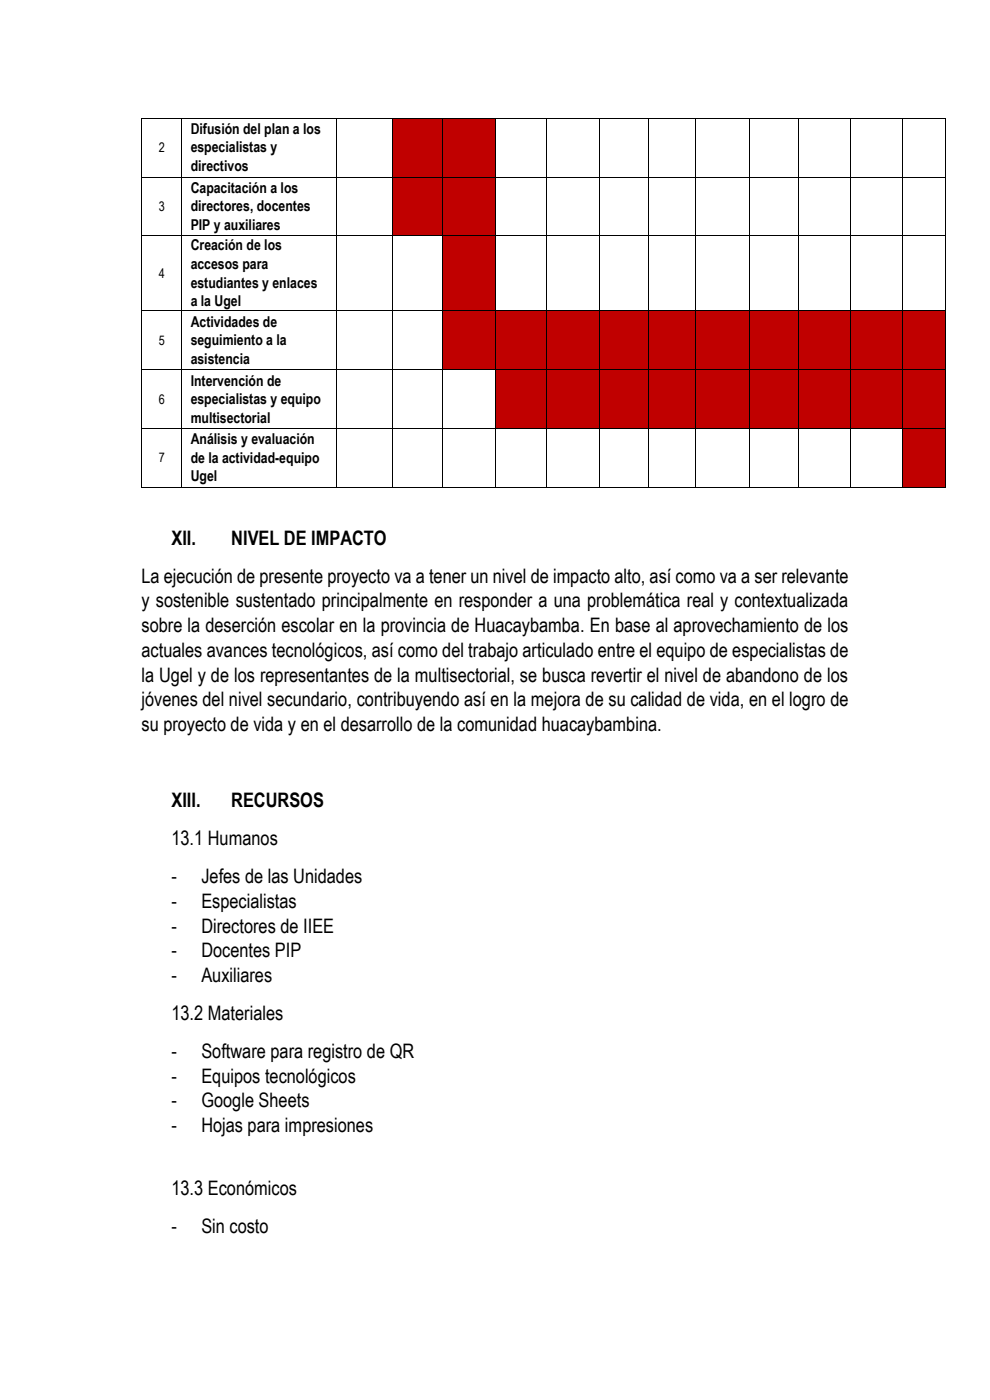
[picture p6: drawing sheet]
<svg xmlns="http://www.w3.org/2000/svg" width="210mm" height="297mm" viewBox="0 0 210 297" stroke-linecap="round" stroke-linejoin="round" font-family="sans-serif">
<defs><g id="words">
<g font-size="4.2">
<text x="36.4" y="115.5">XII.</text>
<text x="49.1" y="115.5">NIVEL DE IMPACTO</text>
<text x="30" y="123.6">La ejecución de presente proyecto va a tener un nivel de impacto alto, así como va a ser relevante</text>
<text x="30" y="128.9">y sostenible sustentado principalmente en responder a una problemática real y contextualizada</text>
<text x="30" y="134.1">sobre la deserción escolar en la provincia de Huacaybamba. En base al aprovechamiento de los</text>
<text x="30" y="139.3">actuales avances tecnológicos, así como del trabajo articulado entre el equipo de especialistas de</text>
<text x="30" y="144.6">la Ugel y de los representantes de la multisectorial, se busca revertir el nivel de abandono de los</text>
<text x="30" y="149.9">jóvenes del nivel secundario, contribuyendo así en la mejora de su calidad de vida, en el logro de</text>
<text x="30" y="155.1">su proyecto de vida y en el desarrollo de la comunidad huacaybambina.</text>
<text x="36.4" y="171.2">XIII.</text>
<text x="49.1" y="171.2">RECURSOS</text>
<text x="36.4" y="179.3">13.1 Humanos</text>
<text x="36.4" y="187.3">-</text>
<text x="42.7" y="187.3">Jefes de las Unidades</text>
<text x="36.4" y="192.6">-</text>
<text x="36.4" y="197.8">-</text>
<text x="42.7" y="192.6">Especialistas</text>
<text x="42.7" y="197.8">Directores de IIEE</text>
<text x="36.4" y="203.1">-</text>
<text x="42.7" y="203.1">Docentes PIP</text>
<text x="36.4" y="208.3">-</text>
<text x="42.7" y="208.3">Auxiliares</text>
<text x="36.4" y="216.4">13.2 Materiales</text>
<text x="36.4" y="224.4">-</text>
<text x="42.7" y="224.4">Software para registro de QR</text>
<text x="36.4" y="229.7">-</text>
<text x="42.7" y="229.7">Equipos tecnológicos</text>
<text x="36.4" y="234.9">-</text>
<text x="42.7" y="234.9">Google Sheets</text>
<text x="36.4" y="240.2">-</text>
<text x="42.7" y="240.2">Hojas para impresiones</text>
<text x="36.4" y="253.5">13.3 Económicos</text>
<text x="36.4" y="261.6">-</text>
<text x="42.7" y="261.6">Sin costo</text>
</g>
<g font-size="3.2">
<text x="40.5" y="28.4">Difusión del plan a los</text>
<text x="40.5" y="32.3">especialistas y</text>
<text x="40.5" y="36.3">directivos</text>
<text x="40.5" y="40.9">Capacitación a los</text>
<text x="40.5" y="44.8">directores, docentes</text>
<text x="40.5" y="48.8">PIP y auxiliares</text>
<text x="40.5" y="53.1">Creación de los</text>
<text x="40.5" y="57.1">accesos para</text>
<text x="40.5" y="61">estudiantes y enlaces</text>
<text x="40.5" y="64.9">a la Ugel</text>
<text x="40.5" y="69.3">Actividades de</text>
<text x="40.5" y="73.2">seguimiento a la</text>
<text x="40.5" y="77.2">asistencia</text>
<text x="40.5" y="81.8">Intervención de</text>
<text x="40.5" y="85.7">especialistas y equipo</text>
<text x="40.5" y="89.6">multisectorial</text>
<text x="40.5" y="94.3">Análisis y evaluación</text>
<text x="40.5" y="98.2">de la actividad-equipo</text>
<text x="40.5" y="102.1">Ugel</text>
</g>
<g font-size="2.8">
<text x="33.7" y="32.2">2</text>
<text x="33.7" y="44.7">3</text>
<text x="33.7" y="58.9">4</text>
<text x="33.7" y="73.1">5</text>
<text x="33.7" y="85.6">6</text>
<text x="33.7" y="98.1">7</text>
</g>
</g></defs>
<g fill="#c00000">
<path d="M83.4 25.2h10.3v12.3h-10.3z" fill-rule="evenodd"/>
<path d="M85.3 29.4h6.6v3.9h-6.6z" fill-rule="evenodd"/>
<path d="M93.9 25.2h11.2v12.3h-11.2z" fill-rule="evenodd"/>
<path d="M95.7 29.4h7.5v3.9h-7.5z" fill-rule="evenodd"/>
</g>
<g fill="#000">
<path d="M30 25h.2v.2h-.2z" fill-rule="evenodd"/>
<path d="M30 25h.2v.2h-.2z" fill-rule="evenodd"/>
<path d="M38.5 25h.1v.2h-.1z" fill-rule="evenodd"/>
<path d="M71.3 25h.2v.2h-.2z" fill-rule="evenodd"/>
<path d="M83.3 25h.1v.2h-.1z" fill-rule="evenodd"/>
<path d="M93.7 25h.2v.2h-.2z" fill-rule="evenodd"/>
<path d="M105.1 25h.2v.2h-.2z" fill-rule="evenodd"/>
<path d="M115.9 25h.2v.2h-.2z" fill-rule="evenodd"/>
<path d="M127.1 25h.2v.2h-.2z" fill-rule="evenodd"/>
<path d="M137.5 25h.2v.2h-.2z" fill-rule="evenodd"/>
<path d="M147.5 25h.1v.2h-.1z" fill-rule="evenodd"/>
<path d="M158.8 25h.2v.2h-.2z" fill-rule="evenodd"/>
<path d="M169.3 25h.1v.2h-.1z" fill-rule="evenodd"/>
<path d="M180.3 25h.1v.2h-.1z" fill-rule="evenodd"/>
<path d="M191.5 25h.1v.2h-.1z" fill-rule="evenodd"/>
<path d="M200.6 25h.1v.2h-.1z" fill-rule="evenodd"/>
<path d="M200.6 25h.1v.2h-.1z" fill-rule="evenodd"/>
</g>
<g fill="none" stroke="#000" stroke-width=".21">
<path d="M30.1 25.2v12.3M30.2 25.1h8.3M38.6 25.2v12.3M38.6 25.1h32.7M71.4 25.2v12.3M71.5 25.1h11.8M83.4 25.2v12.3M83.4 25.1h10.3M93.8 25.2v12.3M93.9 25.1h11.2M105.2 25.2v12.3M105.3 25.1h10.6"/>
<path d="M116 25.2v12.3M116.1 25.1h11M127.2 25.2v12.3M127.3 25.1h10.2M137.6 25.2v12.3M137.7 25.1h9.8M147.6 25.2v12.3M147.6 25.1h11.2M158.9 25.2v12.3M159 25.1h10.3M169.4 25.2v12.3M169.4 25.1h10.9"/>
<path d="M180.4 25.2v12.3M180.4 25.1h11.1M191.5 25.2v12.3M191.6 25.1h9M200.6 25.2v12.3"/>
</g>
<g fill="#c00000">
<path d="M83.4 37.7h10.3v12.3h-10.3z" fill-rule="evenodd"/>
<path d="M85.3 41.8h6.6v4h-6.6z" fill-rule="evenodd"/>
<path d="M93.9 37.7h11.2v12.3h-11.2z" fill-rule="evenodd"/>
<path d="M95.7 41.8h7.5v4h-7.5z" fill-rule="evenodd"/>
</g>
<g fill="#000">
<path d="M30 37.5h.2v.2h-.2z" fill-rule="evenodd"/>
<path d="M38.5 37.5h.1v.2h-.1z" fill-rule="evenodd"/>
<path d="M71.3 37.5h.2v.2h-.2z" fill-rule="evenodd"/>
<path d="M83.3 37.5h.1v.2h-.1z" fill-rule="evenodd"/>
<path d="M93.7 37.5h.2v.2h-.2z" fill-rule="evenodd"/>
<path d="M105.1 37.5h.2v.2h-.2z" fill-rule="evenodd"/>
<path d="M115.9 37.5h.2v.2h-.2z" fill-rule="evenodd"/>
<path d="M127.1 37.5h.2v.2h-.2z" fill-rule="evenodd"/>
<path d="M137.5 37.5h.2v.2h-.2z" fill-rule="evenodd"/>
<path d="M147.5 37.5h.1v.2h-.1z" fill-rule="evenodd"/>
<path d="M158.8 37.5h.2v.2h-.2z" fill-rule="evenodd"/>
<path d="M169.3 37.5h.1v.2h-.1z" fill-rule="evenodd"/>
<path d="M180.3 37.5h.1v.2h-.1z" fill-rule="evenodd"/>
<path d="M191.5 37.5h.1v.2h-.1z" fill-rule="evenodd"/>
<path d="M200.6 37.5h.1v.2h-.1z" fill-rule="evenodd"/>
</g>
<g fill="none" stroke="#000" stroke-width=".21">
<path d="M30.1 37.7v12.3M30.2 37.6h8.3M38.6 37.7v12.3M38.6 37.6h32.7M71.4 37.7v12.3M71.5 37.6h11.8M83.4 37.7v12.3M83.4 37.6h10.3M93.8 37.7v12.3M93.9 37.6h11.2M105.2 37.7v12.3M105.3 37.6h10.6"/>
<path d="M116 37.7v12.3M116.1 37.6h11M127.2 37.7v12.3M127.3 37.6h10.2M137.6 37.7v12.3M137.7 37.6h9.8M147.6 37.7v12.3M147.6 37.6h11.2M158.9 37.7v12.3M159 37.6h10.3M169.4 37.7v12.3M169.4 37.6h10.9"/>
<path d="M180.4 37.7v12.3M180.4 37.6h11.1M191.5 37.7v12.3M191.6 37.6h9M200.6 37.7v12.3"/>
</g>
<g fill="#c00000">
<path d="M93.9 50.2h11.2v15.7h-11.2z" fill-rule="evenodd"/>
<path d="M95.7 56.1h7.5v3.9h-7.5z" fill-rule="evenodd"/>
</g>
<g fill="#000">
<path d="M30 50h.2v.2h-.2z" fill-rule="evenodd"/>
<path d="M38.5 50h.1v.2h-.1z" fill-rule="evenodd"/>
<path d="M71.3 50h.2v.2h-.2z" fill-rule="evenodd"/>
<path d="M83.3 50h.1v.2h-.1z" fill-rule="evenodd"/>
<path d="M93.7 50h.2v.2h-.2z" fill-rule="evenodd"/>
<path d="M105.1 50h.2v.2h-.2z" fill-rule="evenodd"/>
<path d="M115.9 50h.2v.2h-.2z" fill-rule="evenodd"/>
<path d="M127.1 50h.2v.2h-.2z" fill-rule="evenodd"/>
<path d="M137.5 50h.2v.2h-.2z" fill-rule="evenodd"/>
<path d="M147.5 50h.1v.2h-.1z" fill-rule="evenodd"/>
<path d="M158.8 50h.2v.2h-.2z" fill-rule="evenodd"/>
<path d="M169.3 50h.1v.2h-.1z" fill-rule="evenodd"/>
<path d="M180.3 50h.1v.2h-.1z" fill-rule="evenodd"/>
<path d="M191.5 50h.1v.2h-.1z" fill-rule="evenodd"/>
<path d="M200.6 50h.1v.2h-.1z" fill-rule="evenodd"/>
</g>
<g fill="none" stroke="#000" stroke-width=".21">
<path d="M30.1 50.2v15.7M30.2 50.1h8.3M38.6 50.2v15.7M38.6 50.1h32.7M71.4 50.2v15.7M71.5 50.1h11.8M83.4 50.2v15.7M83.4 50.1h10.3M93.8 50.2v15.7M93.9 50.1h11.2M105.2 50.2v15.7M105.3 50.1h10.6"/>
<path d="M116 50.2v15.7M116.1 50.1h11M127.2 50.2v15.7M127.3 50.1h10.2M137.6 50.2v15.7M137.7 50.1h9.8M147.6 50.2v15.7M147.6 50.1h11.2M158.9 50.2v15.7M159 50.1h10.3M169.4 50.2v15.7M169.4 50.1h10.9"/>
<path d="M180.4 50.2v15.7M180.4 50.1h11.1M191.5 50.2v15.7M191.6 50.1h9M200.6 50.2v15.7"/>
</g>
<g fill="#c00000">
<path d="M93.9 66h11.2v12.4h-11.2z" fill-rule="evenodd"/>
<path d="M95.7 70.2h7.5v4h-7.5z" fill-rule="evenodd"/>
<path d="M105.3 66h10.6v12.4h-10.6z" fill-rule="evenodd"/>
<path d="M107.1 70.2h7v4h-7z" fill-rule="evenodd"/>
<path d="M116.1 66h11v12.4h-11z" fill-rule="evenodd"/>
<path d="M117.9 70.2h7.4v4h-7.4z" fill-rule="evenodd"/>
<path d="M127.3 66h10.2v12.4h-10.2z" fill-rule="evenodd"/>
<path d="M129.1 70.2h6.6v4h-6.6z" fill-rule="evenodd"/>
<path d="M137.7 66h9.7v12.4h-9.7z" fill-rule="evenodd"/>
<path d="M139.5 70.2h6.1v4h-6.1z" fill-rule="evenodd"/>
<path d="M147.6 66h11.2v12.4h-11.2z" fill-rule="evenodd"/>
<path d="M149.4 70.2h7.6v4h-7.6z" fill-rule="evenodd"/>
<path d="M159 66h10.2v12.4h-10.2z" fill-rule="evenodd"/>
<path d="M160.8 70.2h6.6v4h-6.6z" fill-rule="evenodd"/>
<path d="M169.4 66h10.9v12.4h-10.9z" fill-rule="evenodd"/>
<path d="M171.2 70.2h7.2v4h-7.2z" fill-rule="evenodd"/>
<path d="M180.4 66h11v12.4h-11z" fill-rule="evenodd"/>
<path d="M182.2 70.2h7.4v4h-7.4z" fill-rule="evenodd"/>
<path d="M191.6 66h8.9v12.4h-8.9z" fill-rule="evenodd"/>
<path d="M193.4 70.2h5.3v4h-5.3z" fill-rule="evenodd"/>
</g>
<g fill="#000">
<path d="M30 65.9h.2v.1h-.2z" fill-rule="evenodd"/>
<path d="M38.5 65.9h.1v.1h-.1z" fill-rule="evenodd"/>
<path d="M71.3 65.9h.2v.1h-.2z" fill-rule="evenodd"/>
<path d="M83.3 65.9h.1v.1h-.1z" fill-rule="evenodd"/>
<path d="M93.7 65.9h.2v.1h-.2z" fill-rule="evenodd"/>
<path d="M105.1 65.9h.2v.1h-.2z" fill-rule="evenodd"/>
<path d="M115.9 65.9h.2v.1h-.2z" fill-rule="evenodd"/>
<path d="M127.1 65.9h.2v.1h-.2z" fill-rule="evenodd"/>
<path d="M137.5 65.9h.2v.1h-.2z" fill-rule="evenodd"/>
<path d="M147.5 65.9h.1v.1h-.1z" fill-rule="evenodd"/>
<path d="M158.8 65.9h.2v.1h-.2z" fill-rule="evenodd"/>
<path d="M169.3 65.9h.1v.1h-.1z" fill-rule="evenodd"/>
<path d="M180.3 65.9h.1v.1h-.1z" fill-rule="evenodd"/>
<path d="M191.5 65.9h.1v.1h-.1z" fill-rule="evenodd"/>
<path d="M200.6 65.9h.1v.1h-.1z" fill-rule="evenodd"/>
</g>
<g fill="none" stroke="#000" stroke-width=".21">
<path d="M30.1 66v12.4M30.2 66h8.3M38.6 66v12.4M38.6 66h32.7M71.4 66v12.4M71.5 66h11.8M83.4 66v12.4M83.4 66h10.3M93.8 66v12.4M93.9 66h11.2M105.2 66v12.4M105.3 66h10.6"/>
<path d="M116 66v12.4M116.1 66h11M127.2 66v12.4M127.3 66h10.2M137.6 66v12.4M137.7 66h9.8M147.6 66v12.4M147.6 66h11.2M158.9 66v12.4M159 66h10.3M169.4 66v12.4M169.4 66h10.9"/>
<path d="M180.4 66v12.4M180.4 66h11.1M191.5 66v12.4M191.6 66h9M200.6 66v12.4"/>
</g>
<g fill="#c00000">
<path d="M105.3 78.5h10.6v12.4h-10.6z" fill-rule="evenodd"/>
<path d="M107.1 82.7h7v4h-7z" fill-rule="evenodd"/>
<path d="M116.1 78.5h11v12.4h-11z" fill-rule="evenodd"/>
<path d="M117.9 82.7h7.4v4h-7.4z" fill-rule="evenodd"/>
<path d="M127.3 78.5h10.2v12.4h-10.2z" fill-rule="evenodd"/>
<path d="M129.1 82.7h6.6v4h-6.6z" fill-rule="evenodd"/>
<path d="M137.7 78.5h9.7v12.4h-9.7z" fill-rule="evenodd"/>
<path d="M139.5 82.7h6.1v4h-6.1z" fill-rule="evenodd"/>
<path d="M147.6 78.5h11.2v12.4h-11.2z" fill-rule="evenodd"/>
<path d="M149.4 82.7h7.6v4h-7.6z" fill-rule="evenodd"/>
<path d="M159 78.5h10.2v12.4h-10.2z" fill-rule="evenodd"/>
<path d="M160.8 82.7h6.6v4h-6.6z" fill-rule="evenodd"/>
<path d="M169.4 78.5h10.9v12.4h-10.9z" fill-rule="evenodd"/>
<path d="M171.2 82.7h7.2v4h-7.2z" fill-rule="evenodd"/>
<path d="M180.4 78.5h11v12.4h-11z" fill-rule="evenodd"/>
<path d="M182.2 82.7h7.4v4h-7.4z" fill-rule="evenodd"/>
<path d="M191.6 78.5h8.9v12.4h-8.9z" fill-rule="evenodd"/>
<path d="M193.4 82.7h5.3v4h-5.3z" fill-rule="evenodd"/>
</g>
<g fill="#000">
<path d="M30 78.4h.2v.1h-.2z" fill-rule="evenodd"/>
<path d="M38.5 78.4h.1v.1h-.1z" fill-rule="evenodd"/>
<path d="M71.3 78.4h.2v.1h-.2z" fill-rule="evenodd"/>
<path d="M83.3 78.4h.1v.1h-.1z" fill-rule="evenodd"/>
<path d="M93.7 78.4h.2v.1h-.2z" fill-rule="evenodd"/>
<path d="M105.1 78.4h.2v.1h-.2z" fill-rule="evenodd"/>
<path d="M115.9 78.4h.2v.1h-.2z" fill-rule="evenodd"/>
<path d="M127.1 78.4h.2v.1h-.2z" fill-rule="evenodd"/>
<path d="M137.5 78.4h.2v.1h-.2z" fill-rule="evenodd"/>
<path d="M147.5 78.4h.1v.1h-.1z" fill-rule="evenodd"/>
<path d="M158.8 78.4h.2v.1h-.2z" fill-rule="evenodd"/>
<path d="M169.3 78.4h.1v.1h-.1z" fill-rule="evenodd"/>
<path d="M180.3 78.4h.1v.1h-.1z" fill-rule="evenodd"/>
<path d="M191.5 78.4h.1v.1h-.1z" fill-rule="evenodd"/>
<path d="M200.6 78.4h.1v.1h-.1z" fill-rule="evenodd"/>
</g>
<g fill="none" stroke="#000" stroke-width=".21">
<path d="M30.1 78.5v12.4M30.2 78.5h8.3M38.6 78.5v12.4M38.6 78.5h32.7M71.4 78.5v12.4M71.5 78.5h11.8M83.4 78.5v12.4M83.4 78.5h10.3M93.8 78.5v12.4M93.9 78.5h11.2M105.2 78.5v12.4M105.3 78.5h10.6"/>
<path d="M116 78.5v12.4M116.1 78.5h11M127.2 78.5v12.4M127.3 78.5h10.2M137.6 78.5v12.4M137.7 78.5h9.8M147.6 78.5v12.4M147.6 78.5h11.2M158.9 78.5v12.4M159 78.5h10.3M169.4 78.5v12.4M169.4 78.5h10.9"/>
<path d="M180.4 78.5v12.4M180.4 78.5h11.1M191.5 78.5v12.4M191.6 78.5h9M200.6 78.5v12.4"/>
</g>
<g fill="#c00000">
<path d="M191.6 91h8.9v12.3h-8.9z" fill-rule="evenodd"/>
<path d="M193.4 95.2h5.3v4h-5.3z" fill-rule="evenodd"/>
</g>
<g fill="#000">
<path d="M30 90.9h.2v.1h-.2z" fill-rule="evenodd"/>
<path d="M38.5 90.9h.1v.1h-.1z" fill-rule="evenodd"/>
<path d="M71.3 90.9h.2v.1h-.2z" fill-rule="evenodd"/>
<path d="M83.3 90.9h.1v.1h-.1z" fill-rule="evenodd"/>
<path d="M93.7 90.9h.2v.1h-.2z" fill-rule="evenodd"/>
<path d="M105.1 90.9h.2v.1h-.2z" fill-rule="evenodd"/>
<path d="M115.9 90.9h.2v.1h-.2z" fill-rule="evenodd"/>
<path d="M127.1 90.9h.2v.1h-.2z" fill-rule="evenodd"/>
<path d="M137.5 90.9h.2v.1h-.2z" fill-rule="evenodd"/>
<path d="M147.5 90.9h.1v.1h-.1z" fill-rule="evenodd"/>
<path d="M158.8 90.9h.2v.1h-.2z" fill-rule="evenodd"/>
<path d="M169.3 90.9h.1v.1h-.1z" fill-rule="evenodd"/>
<path d="M180.3 90.9h.1v.1h-.1z" fill-rule="evenodd"/>
<path d="M191.5 90.9h.1v.1h-.1z" fill-rule="evenodd"/>
<path d="M200.6 90.9h.1v.1h-.1z" fill-rule="evenodd"/>
<path d="M30 103.3h.2v.2h-.2z" fill-rule="evenodd"/>
<path d="M30 103.3h.2v.2h-.2z" fill-rule="evenodd"/>
<path d="M38.5 103.3h.1v.2h-.1z" fill-rule="evenodd"/>
<path d="M71.3 103.3h.2v.2h-.2z" fill-rule="evenodd"/>
<path d="M83.3 103.3h.1v.2h-.1z" fill-rule="evenodd"/>
<path d="M93.7 103.3h.2v.2h-.2z" fill-rule="evenodd"/>
<path d="M105.1 103.3h.2v.2h-.2z" fill-rule="evenodd"/>
<path d="M115.9 103.3h.2v.2h-.2z" fill-rule="evenodd"/>
<path d="M127.1 103.3h.2v.2h-.2z" fill-rule="evenodd"/>
<path d="M137.5 103.3h.2v.2h-.2z" fill-rule="evenodd"/>
<path d="M147.5 103.3h.1v.2h-.1z" fill-rule="evenodd"/>
<path d="M158.8 103.3h.2v.2h-.2z" fill-rule="evenodd"/>
<path d="M169.3 103.3h.1v.2h-.1z" fill-rule="evenodd"/>
<path d="M180.3 103.3h.1v.2h-.1z" fill-rule="evenodd"/>
<path d="M191.5 103.3h.1v.2h-.1z" fill-rule="evenodd"/>
<path d="M200.6 103.3h.1v.2h-.1z" fill-rule="evenodd"/>
<path d="M200.6 103.3h.1v.2h-.1z" fill-rule="evenodd"/>
</g>
<g fill="none" stroke="#000" stroke-width=".21">
<path d="M30.1 91v12.3M30.2 90.9h8.3M38.6 91v12.3M38.6 90.9h32.7M71.4 91v12.3M71.5 90.9h11.8M83.4 91v12.3M83.4 90.9h10.3M93.8 91v12.3M93.9 90.9h11.2M105.2 91v12.3M105.3 90.9h10.6"/>
<path d="M116 91v12.3M116.1 90.9h11M127.2 91v12.3M127.3 90.9h10.2M137.6 91v12.3M137.7 90.9h9.8M147.6 91v12.3M147.6 90.9h11.2M158.9 91v12.3M159 90.9h10.3M169.4 91v12.3M169.4 90.9h10.9"/>
<path d="M180.4 91v12.3M180.4 90.9h11.1M191.5 91v12.3M191.6 90.9h9M200.6 91v12.3M30.2 103.4h8.3M38.6 103.4h32.7M71.5 103.4h11.8M83.4 103.4h10.3M93.9 103.4h11.2M105.3 103.4h10.6M116.1 103.4h11"/>
<path d="M127.3 103.4h10.2M137.7 103.4h9.8M147.6 103.4h11.2M159 103.4h10.3M169.4 103.4h10.9M180.4 103.4h11.1M191.6 103.4h9"/>
</g>
<use href="#words"/>
</svg>
